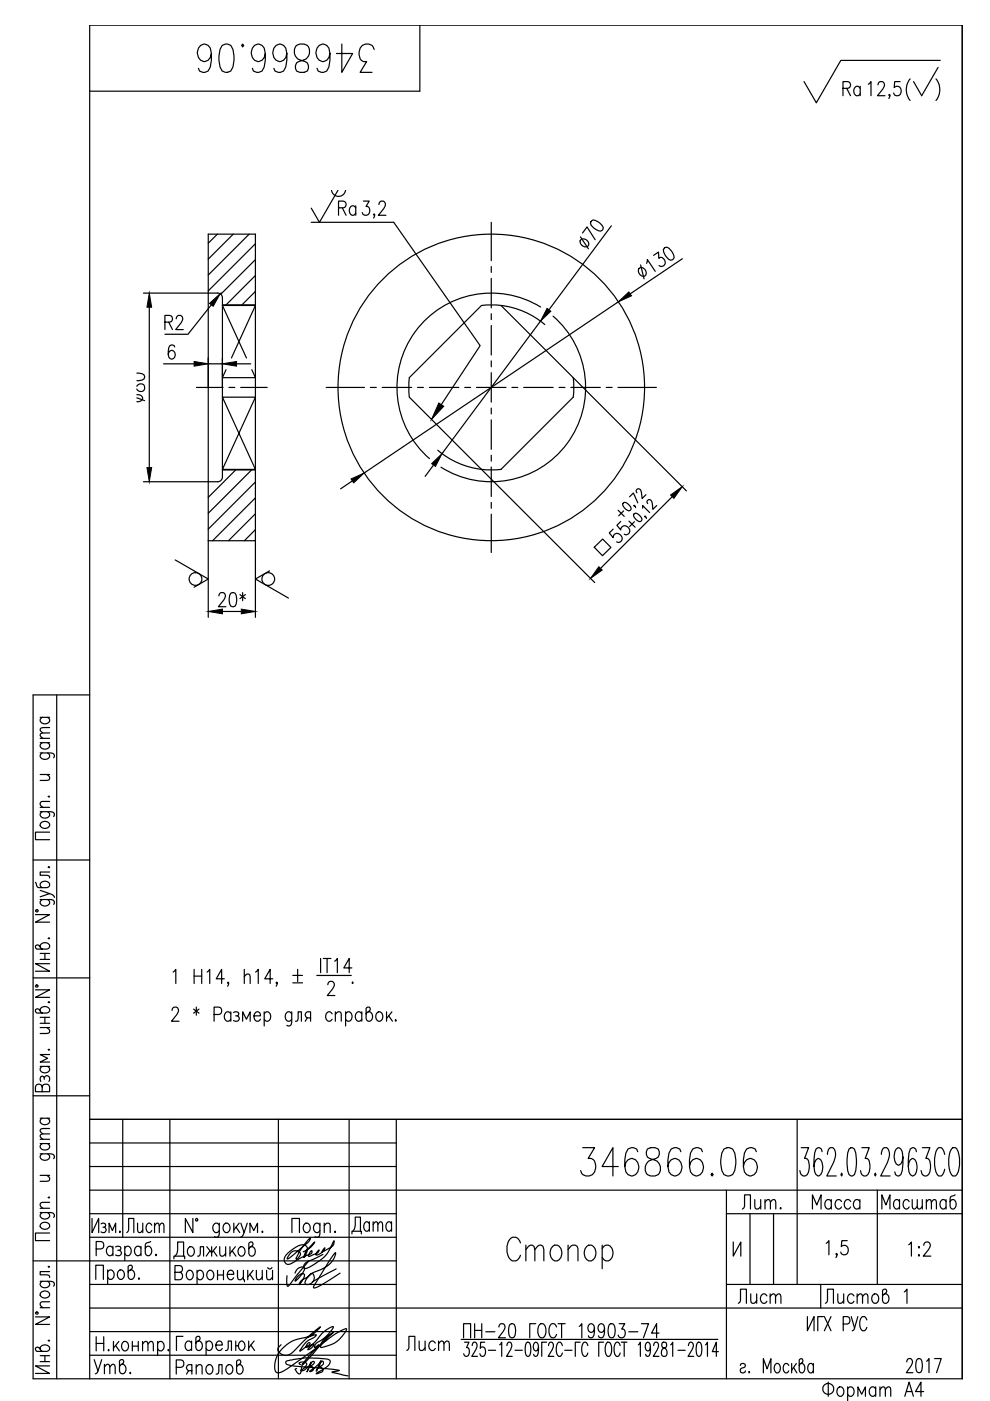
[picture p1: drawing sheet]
<svg xmlns="http://www.w3.org/2000/svg" width="210mm" height="297mm" viewBox="0 0 210 297" stroke-linecap="round" stroke-linejoin="round" font-family="sans-serif">
<defs><g id="words">
<text font-size="11" x="106.2" y="270.2">Стопор</text>
<g font-size="10.1">
<text x="40.6" y="16.6">346866.06</text>
<text x="121.7" y="250.5">346866.06</text>
</g>
<text font-size="8.4" x="190.9" y="22.6">( )</text>
<text font-size="7.1" x="73.4" y="262.8">Дата</text>
<g font-size="6.6">
<text x="70.6" y="46.9">Ra</text>
<text x="33.9" y="71.3">R2</text>
<text x="155.2" y="277.6">Лист</text>
<text x="173.9" y="277.6">Листов</text>
</g>
<g font-size="6.2">
<text x="177.4" y="21.5">Ra</text>
<text x="45.2" y="129.8">20*</text>
<text x="156.3" y="257.5">Лит.</text>
<text x="171.1" y="257.5">Масса</text>
<text x="185.9" y="257.5">Масштаб</text>
<text x="25.8" y="262.5">Лист</text>
<text x="191.6" y="267.4">1:2</text>
<text x="85" y="287.5">Лист</text>
<text x="18.7" y="292.5">Утв.</text>
<text x="36" y="292.5">Ряполов</text>
<text x="190.9" y="292.1">2017</text>
</g>
<text font-size="4.4" x="31.4" y="86.4" transform="rotate(-90 31.4 86.4)">80</text>
</g></defs>
<g fill="none" stroke="#000" stroke-width=".25">
<path d="M89 5.3v14h-70M186.2 18l.2-.6 .7-.1a.93 .93 0 0 1 .1 1.6l-1.2 1.4h1.6M199.3 12.8h-21l-5.2 9-2.6-4.5M204 5.3v287M46.1 49.6l-1.9 2M49.5 49.6l-5.3 5.3M52.8 49.6l-8.6 8.7M54.2 51.7l-10 10M54.2 55l-7.4 7.4M54.2 58.4l-6.3 6.2M66 47.1h17.5l18.3 26.2-8.2 12.5M71.7 40.3l-4 6.8-1.7-3"/>
<path d="M79.4 45.5l-.1 .1-.1-.1 .1-.1a.66 .66 0 0 1-.1 .8M80.3 43.4l.3-.6 .7-.2a.94 .94 0 0 1 .1 1.6l-1.2 1.4h1.6M104.2 47.1v8.2M104.2 56.5v1.3M104.2 59v6.3M123.1 50.2l1.7 2.6M123.2 50.8a1.06 1.06 0 0 1 1.3 .2 1.06 1.06 0 0 1 .1 1.2 1.06 1.06 0 0 1-1.2-.2 1.06 1.06 0 0 1-.2-1.2zM123.5 49.4l1-1.3 1.7 2.7M125.4 46.8a1.46 1.46 0 0 1 1.8 .5l.7 1-.2 .5a1.44 1.44 0 0 1-1.8-.5l-.7-.9zM129.6 47.9l-13.2 17.8M135.5 56.9a1 1 0 0 1 1.3 .3 1 1 0 0 1-.2 1.4 1.15 1.15 0 0 1-1.1-1.7zM135.8 56.2l.8 2.9"/>
<path d="M137.1 55.8l.2-.8 1.6 2.5M138.6 54.1l1-.7 .1 1.4 .3-.2a.95 .95 0 0 1 1.1 .9 .95 .95 0 0 1-1.1 1l-.3-.2M140.9 52.6l.1-.1a1.47 1.47 0 0 1 1.6 1l.3 1.2-.4 .4a1.46 1.46 0 0 1-1.5-1l-.3-.7v-.5zM144.7 54.9l-11.1 7.4M30.4 62.1h15.8a1 1 0 0 1 1 1v38a1 1 0 0 1-1 1h-15.8M31.7 65.1v34M34.7 77.1h6.5M37 73.6l-.1-.3-.3-.2-.6 .2a2.82 2.82 0 0 0 0 2.7 .89 .89 0 0 0 1.2-.6 .89 .89 0 0 0-.7-1.1 .81 .81 0 0 0-.8 .8M44.2 77.1h3M44.8 64.6l-4.9 6.3h-4.9M47.2 64.6h7M47.9 78.4l-.7 1.7h7l-.8-1.7"/>
<path d="M49.1 75.9l5.1-11.1h-7l5 11.1M50.2 77.1h3M54.2 61.8l-2.9 2.8M104.2 66.5v1.3M104.2 69v6.3M104.2 76.5v1.3M104.2 79v6.3M106.2 64.8l15.3 15.3M106.2 64.8l-2.3-.2-1.8 .2-15.3 15.3-.1 1.7 .1 2.4 39.3 39.3M106.2 64.8a17.5 17.5 0 0 1 9.3 4M114.6 68.1l-20.9 28.1M114.6 65.1a20 20 0 0 0-26.6 5.2 20 20 0 0 0 3 26.9"/>
<path d="M117.3 67a20 20 0 0 1 2.9 27.1 20 20 0 0 1-26.7 5M131.1 64l-53.9 36.3M41.7 82.1h5.6M47.2 84.2h7l-7 15.3h7zM47.2 99.6h7M48.5 82.1h1.3M50 99.6l-5.8 5.9M51 82.1h5.7M53.3 99.6l-9.1 9.2M69.2 82.1h8.1M78.5 82.1h1.3M81 82.1h6.3"/>
<path d="M88.5 82.1h1.3M91 82.1h6.3M91.9 98.6l-1.8 2.4M92.8 95.5a17.5 17.5 0 0 0 13.4 4M98.5 82.1h1.3M101 82.1h6.3M104.2 86.5v1.3M104.2 89v6.3M104.2 96.5v1.3M104.2 99v6.3M108.5 82.1h1.3M111 82.1h6.3"/>
<path d="M118.5 82.1h1.3M121 82.1h6.3M121.5 80.1l24 24M121.5 80.1l.2 1.7-.2 2.4-15.3 15.3M128.5 82.1h1.3M131 82.1h8.2M37.2 118.7l7 4.1-3 1.7M44.2 114.6h10v-65h-10v81.3M54.2 102.2l-10 10M54.2 105.6l-9.1 9M54.2 108.9l-5.8 5.7M54.2 112.3l-2.4 2.3"/>
<path d="M54.2 114.6v16.3M74.7 102l-2.5 1.6M104.2 106.5v1.3M104.2 109v8.1M126 116l1.8-1.7 1.7 1.8-1.8 1.7zM130 112.2l-.8 .8 .8 1a.88 .88 0 0 1 .7-.9 .88 .88 0 0 1 1 .4 .82 .82 0 0 1 .1 1.1 .82 .82 0 0 1-1.1 .3M131.1 108.2l1.3 1.3M131.6 110.6l-.8 .8 .8 1a.88 .88 0 0 1 .7-.9 .88 .88 0 0 1 1 .4 .82 .82 0 0 1 .1 1.1 .82 .82 0 0 1-1 .3M132.1 106.7l.1-.1a1.25 1.25 0 0 1 1.5 .9l.1 .4-.2 .3a1.25 1.25 0 0 1-1.5-.9zM132.2 108.3l-1 1.1M133.4 110.5l1.3 1.3M133.5 105.3l.8-.8 .9 2.1"/>
<path d="M134.5 107.2v.1h-.1v-.1l.3 .1 .1 .3M134.5 108.9a1.4 1.4 0 0 1 1.5 1.5l-.1 .1a1.25 1.25 0 0 1-1.5-.9l-.1-.4zM134.5 110.6l-1 1M135.1 104.5l-.2-.6 .2-.2h.6l.3 .7 .1 1.3 .8-.8M136.2 107.7v-.5l1.5 1.5M136.8 109.5v.1h-.1l.1-.1 .2 .1 .1 .3M137.3 106.8l-.1-.6 .2-.2h.6l.3 .7 .1 1.3 .8-.8M142.5 105.3l-15.2 15.2M57.2 121l-3 1.8 7 4M8.5 159.6l2.7 .2 .3 .3-.1 .6M8.5 157.5h2M8.5 156.5h2"/>
<path d="M8.5 152.1h2M9 159.6l-.5 .5a1 1 0 0 0 1 .9 1 1 0 0 0 1-.9l-.4-.5M9 157.5a.66 .66 0 0 0-.5 .6 .66 .66 0 0 0 .5 .6 .91 .91 0 0 0 1.1 .1 .91 .91 0 0 0 .3-1.1l-.3-.2M9 152.1l-.5 .4a1 1 0 0 0 1 1 1 1 0 0 0 1-1l-.4-.4M10.5 155.4l-1.8 .1-.2 .5 .6 .5M10.5 154.3l-1.8 .1-.2 .4 .6 .6M12 147.3v145M19 147.3h-12v145h197M8.5 172.1l2.7 .1 .3 .3-.1 .6M8.5 171.2h2M8.5 164.2h2M8.7 174.5a1.06 1.06 0 0 1 1.1-.3 1.06 1.06 0 0 1 .7 .9 1.06 1.06 0 0 1-1.1 .5 1.06 1.06 0 0 1-.9-.9z"/>
<path d="M9 172.1l-.5 .4a1 1 0 0 0 1 1 1 1 0 0 0 1-1l-.4-.4M9.9 164.2l.6 .6-.1 .6-1.9 .1M10.2 168.9h.3l-.1 .1zM10.5 176.4h-3v1.6h3M10.5 169.9l-1.8 .1-.2 .6 .6 .6M7 182.3h12M7.5 193.9h3l-3 1.6h3M7.5 187.1l.4 1 2 .1a.64 .64 0 0 0 .6-.6 .64 .64 0 0 0-.4-.6 .9 .9 0 0 0-1.1-.1 .9 .9 0 0 0-.3 1.1l.3 .2M7.6 193h.4v.3h-.4zM8.5 190.7l2.7 .1 .3 .4-.1 .5M8.5 188.8l2 .7-2 .6M9 190.7l-.5 .5a1 1 0 0 0 1 .9 1 1 0 0 0 1-.9l-.4-.5"/>
<path d="M10.2 198.9h.3l-.1 .2zM10.2 183.9l.2-.2 .1 .2-.1 .1zM10.5 189.5l.9 .4 .1 .4M10.5 184.9h-2v.7l1.9 .1 .1 .4M7 207.3h12M7.5 209.9h3l-3 1.6h3M7.6 208.9h.4v.3h-.4zM8.5 200.8a1 1 0 0 1 1-.9 1 1 0 0 1 1 .9l-.6 .4h-2.1l-.3-.3v-.3l.4-.3 .3 .1 .8 .8M8.5 214.3a1 1 0 0 1 1-.9 1 1 0 0 1 1 .9l-.6 .5h-2.1l-.3-.4v-.3l.4-.2 .3 .1 .7 .8M8.5 202.1h2M8.5 203.4h2M8.5 217.9h2"/>
<path d="M8.5 215.7h2M8.5 217h2M9.5 215.7v1.3M9.5 202.1v1.3M9.9 217.9l.6 .5-.1 .6-1.9 .1M10.2 212.5l.2-.1 .1 .1zM10.5 204.3h-3l3 1.6h-3M36.5 214.2l.2-.5 .7-.2a.93 .93 0 0 1 .1 1.6l-1.1 1.4h1.6M36.7 206.1l.6-.6v3M41.1 213.9l1.1 .9M41.2 205.5v3M41.2 207h1.6"/>
<path d="M41.6 213.5v1.7M42.2 213.9l-1.1 .9M42.8 205.5v3M43.9 206.1l.6-.6v3M45.4 215.1h1a.81 .81 0 0 0 .6-.8 .81 .81 0 0 0-.6-.8h-1v3M47.6 207.5h-1.8l1.2-2v3M48.5 208.4l-.1 .1-.2-.1 .2-.2a.65 .65 0 0 1-.2 .9M48.9 215l-.2-.3a.8 .8 0 0 0-.9 .1 .8 .8 0 0 0-.2 .9l.3 .7a.65 .65 0 0 0 1-.3M48.9 214.5v2M49.5 214.7a.72 .72 0 0 1 1.2 .3l-.2 .2-.5 .2M50.3 215.4a.59 .59 0 0 1 .5 .5 .59 .59 0 0 1-.5 .6l-.8-.1M51.4 216.5v-2l.8 1.6 .8-1.6v2"/>
<path d="M51.8 207.1l.6-.6 .5 .2 .1 1.8M51.8 205.5v3M53.8 215.4h1.4a.67 .67 0 0 0-.4-.8 .67 .67 0 0 0-.8 .4 1 1 0 0 0 .8 1.5l.4-.4M54.2 206.1l.6-.6v3M56 215l.5-.5a1 1 0 0 1 .9 1 1 1 0 0 1-.9 1l-.5-.4M56 214.5v3M57.8 207.5h-1.7l1.2-2v3M58.8 208.4l-.2 .1v-.3a.64 .64 0 0 1-.1 .9M61.8 215l-.4-.5a1 1 0 0 0-.9 1 1 1 0 0 0 .9 1l.4-.4M61.8 214.5l-.1 2.7-.3 .3-.6-.1M62.1 206.8h2M62.1 208.4h2"/>
<path d="M62.6 216.5l.5-.1 .1-1.9h.7v2M63.1 205.5v2.6M65.2 215.8l-.5 .7M65.8 215.8h-.6l-.3-.1a.67 .67 0 0 1 .3-1.2h.6v2M67.2 206.8h7.3M68 203.2v3M68.5 203.2h1.7M69.4 203.2v3M69.5 208.8l.2-.6 .7-.1a.94 .94 0 0 1 .1 1.5l-1.1 1.5h1.6M70.4 215l-.2-.3a.8 .8 0 0 0-.9 .1 .8 .8 0 0 0-.3 .9 .8 .8 0 0 0 1 .8l.4-.4M71 203.8l.5-.6v3M71.1 215.1l.6-.6 .5 .2 .2 1.8"/>
<path d="M71.1 214.5v2M73.3 215a.66 .66 0 0 1 .6-.5 .66 .66 0 0 1 .6 .5 1 1 0 0 1-.8 1.5l-.4-.4M73.3 214.5v3M74.6 205.2h-1.7l1.1-2v3M74.8 208.2l.1 .2-.1 .1-.2-.1zM76.7 215l-.2-.3a.8 .8 0 0 0-1 .1 .8 .8 0 0 0-.2 .9l.4 .7a.65 .65 0 0 0 1-.3M76.7 214.5v2M78.1 214.5a1 1 0 0 1 .9 1 1 1 0 0 1-.9 1l-.5-.6v-2.1l.4-.3h.3l.2 .4-.1 .3-.8 .8M80 214.7l.2-.2a1 1 0 0 1 1 1 1 1 0 0 1-1 1 1.17 1.17 0 0 1-.2-1.8zM82 214.5v2M82.4 215.4l.8 1.1M83.1 214.5l-1.1 1.4"/>
<path d="M83.9 216.2l.1 .2-.1 .1-.1-.1zM7 232.3h12M8.5 237.1h2M8.5 226.1h2M8.9 230.4a.73 .73 0 0 0-.7-.5 .73 .73 0 0 0-.7 .5v1.1h3v-1.1a.82 .82 0 0 0-.8-.6 .82 .82 0 0 0-.8 .6v1.1M8.9 226.1a.66 .66 0 0 0-.4 .6 .66 .66 0 0 0 .4 .6 .9 .9 0 0 0 1.2 .1 .9 .9 0 0 0 .3-1.1l-.3-.2M9 237.1l-.3 .2a.8 .8 0 0 0 .1 .9 .8 .8 0 0 0 .9 .3l.7-.4a.65 .65 0 0 0-.3-1M9.4 228.5a.59 .59 0 0 1 .5-.5 .59 .59 0 0 1 .6 .5l-.1 .8M9.4 228.8v-.3l-.5-.3a.73 .73 0 0 0-.2 1.1M10.2 222.6l.2-.2 .1 .2-.1 .1zM10.5 239.3l-1.8 .1-.2 .4 .6 .6M10.5 223.6h-2l1.6 .8-1.6 .8h2"/>
<path d="M19 237.3h185M26 237.3v25M36 237.3v55M59 237.3v55M74 237.3v55M84 237.3v55M169 237.3v35M8.5 257.1l2.7 .1 .3 .3-.1 .6M8.5 244.6l2.7 .1 .3 .4-.1 .6M8.5 256.2h2M8.5 249.2h2M8.5 242.5h2"/>
<path d="M8.5 241.6h2M8.7 259.5a1.06 1.06 0 0 1 1.1-.3 1.06 1.06 0 0 1 .7 .9 1.06 1.06 0 0 1-1.1 .5 1.06 1.06 0 0 1-.9-.9zM9 257.1l-.5 .4a1 1 0 0 0 1 1 1 1 0 0 0 1-1l-.4-.4M9 244.6l-.5 .5a1 1 0 0 0 1 .9 1 1 0 0 0 1-.9l-.4-.5M9 242.5l-.5 .4a1 1 0 0 0 1 .9 1 1 0 0 0 1-.9l-.4-.4M9.9 249.2l.6 .6-.1 .5-1.9 .2M10.2 253.9l.2-.1 .1 .1-.1 .1zM10.5 254.9l-1.8 .1-.2 .6 .6 .6M10.5 240.4l-1.8 .1-.2 .5 .6 .6M19 252.3h185M19 257.3h65M19 242.3h65"/>
<path d="M19 247.3h65M19.5 258.3v3l1.4-3v3M21.4 259.5a.59 .59 0 0 1 1 .3l-.1 .3-.5 .1M40.9 258.3v3l-1.6-3v3M41.5 258.4h.4v.4h-.4zM46.5 259.8l-.5-.5a1 1 0 0 0-.9 1 1 1 0 0 0 .9 1l.5-.4M46.5 259.3l-.1 2.7-.4 .3-.5-.1M47.6 259.5l.3-.2a1 1 0 0 1 .9 1 1 1 0 0 1-.9 1 1.17 1.17 0 0 1-.3-1.8zM49.6 259.3v2M50.7 259.3l-1.1 1.5M51.1 259.3l.7 2 .6-2M64.6 259.5a.8 .8 0 0 1 1 .1 .8 .8 0 0 1 .2 .9 .82 .82 0 0 1-.9 .8 1.18 1.18 0 0 1-.3-1.8z"/>
<path d="M67.8 259.8l-.1-.2a.58 .58 0 0 0-.9-.1 1.06 1.06 0 0 0-.3 1.1 1.06 1.06 0 0 0 .9 .7l.4-.4M67.8 259.3l-.1 2.7a.59 .59 0 0 1-.9 .2M68.7 259.9l.6-.6 .6 .2 .1 1.8M68.7 259.3v2M154 257.3h50M154 252.3v40M159 257.3v15M164 257.3v15M169.9 243.3h1.5l-.8 2.3h.4a3.1 3.1 0 0 1 .2 3.4l-.5 .3h-.4l-.4-.3-.3-.8M174.3 244.2l-.1-.6-.5-.3h-.3l-.4 .3a10 10 0 0 0-.3 4.9l.3 .5 .6 .3a2.31 2.31 0 0 0 .7-2.8l-.3-.6-.6-.3-.4 .3-.3 .6-.1 .8M175.4 244.8a1.71 1.71 0 0 1 .6-1.5h.6a1.92 1.92 0 0 1 .4 2.3l-1.7 3.7h2M178.4 248.8l.2 .2-.2 .3-.1-.3z"/>
<path d="M180 243.6l.4-.3h.3l.5 .3a8.5 8.5 0 0 1 0 5.4l-.5 .3-.7-.3a8.7 8.7 0 0 1 0-5.4zM182.7 243.3h1.6l-.9 2.3h.5a3.1 3.1 0 0 1 .1 3.4l-.4 .3h-.4l-.5-.3-.3-.8M185.6 248.8l.1 .2-.1 .3-.2-.3zM186 252.3v20M186.9 244.8a1.71 1.71 0 0 1 .5-1.5h.6a1.95 1.95 0 0 1 .4 2.3l-.2 .9-1.5 2.8h2M191.4 245.3l-.1 .9-.3 .6-.6 .2a2.31 2.31 0 0 1-.7-2.8l.3-.6 .4-.3 .6 .3a7.6 7.6 0 0 1 0 5.4l-.4 .3h-.3l-.4-.3-.2-.5M194.3 244.2l-.1-.6-.5-.3-.7 .3a10.4 10.4 0 0 0-.3 4.9l.3 .5 .6 .3a2.29 2.29 0 0 0 .7-2.8l-.3-.6-.6-.3-.4 .3-.3 .6-.1 .8M195.6 243.3h1.6l-.9 2.3h.4a3.1 3.1 0 0 1 .2 3.4l-.5 .3h-.4l-.4-.3-.3-.8M200.3 244.8a1.24 1.24 0 0 0-1.3-1.5 5.4 5.4 0 0 0-.6 5.2l.6 .8a1.24 1.24 0 0 0 1.3-1.4M201.7 243.6l.3-.3a1.23 1.23 0 0 1 1.3 1.5 5.2 5.2 0 0 1-.7 4.5 1.24 1.24 0 0 1-1.3-1.4 6.5 6.5 0 0 1 .4-4.3zM7 267.3h77M7.5 279.2h3l-3 1.6h3"/>
<path d="M7.6 278.2h.4v.4h-.4zM8.5 271.7l2.7 .1 .3 .3-.1 .6M8.5 277.3h2M8.7 274.1a1.06 1.06 0 0 1 1.1-.4 1.06 1.06 0 0 1 .7 .9 1.06 1.06 0 0 1-1.1 .6 1.06 1.06 0 0 1-.9-.9zM9 271.7l-.5 .4a1 1 0 0 0 1 .9 1 1 0 0 0 1-.9l-.4-.4M10.2 268.6h.3l-.1 .1zM10.5 261.4h-3v1.6h3M10.5 276l-1.8 .1-.2 .6 .6 .6M10.5 269.6h-2v.7l1.9 .1 .1 .5M19 277.3h185M19 262.3h65M19 272.3h65"/>
<path d="M20.3 271.3v-3h1.6v3M20.4 264.8h1a.82 .82 0 0 0 .6-.8 .82 .82 0 0 0-.6-.8h-1v3M22.1 260.2a.61 .61 0 0 1 .4 .6 .61 .61 0 0 1-.4 .5l-.7-.1M22.8 269.7a.67 .67 0 0 1 .7-.5 .67 .67 0 0 1 .6 .5 1.01 1.01 0 0 1-.8 1.6l-.5-.5M22.8 269.3v3M23.1 261.3v-2l.7 1.6 .7-1.6v2M23.9 264.7a.67 .67 0 0 0-.6-.5 .67 .67 0 0 0-.6 .5 1.01 1.01 0 0 0 .8 1.5l.4-.4M23.9 264.2v2M24.5 264.4a.73 .73 0 0 1 1.2 .3l-.4 .4h-.3M25.2 269.4a.64 .64 0 0 1 1.1 .3 1.01 1.01 0 0 1-.8 1.6 1.18 1.18 0 0 1-.3-1.9zM25.3 265.1a.59 .59 0 0 1 .5 .6 .59 .59 0 0 1-.5 .5l-.8-.1M26.5 264.7a.66 .66 0 0 1 .6-.5 .66 .66 0 0 1 .6 .5 1.01 1.01 0 0 1-.8 1.5l-.4-.4"/>
<path d="M26.5 264.2v3M27.6 269.3a1 1 0 0 1 1 1 1 1 0 0 1-1 1l-.4-.6v-2.2l.3-.2h.4l.2 .4-.1 .3-.8 .7M29.5 271l.1 .1-.1 .2-.2-.2zM29.9 264.7a.67 .67 0 0 0-.6-.5 .67 .67 0 0 0-.7 .5 1.01 1.01 0 0 0 .8 1.5l.5-.4M29.9 264.2v2M31.9 263.2l-1 .5-.1 2a.64 .64 0 0 0 .6 .6 .64 .64 0 0 0 .7-.5 .91 .91 0 0 0 0-1.1 .91 .91 0 0 0-1.1-.3l-.2 .3M33.1 265.9l.1 .2-.1 .1-.1-.1zM36.9 266.9v-.6h2.3v.6M37.1 266.3a2.99 2.99 0 0 0 .6-3h1.2v3M37.1 269.8h1a.82 .82 0 0 1 .6 .7 .82 .82 0 0 1-.6 .8h-1v-3h1a.73 .73 0 0 1 .6 .7 .73 .73 0 0 1-.6 .8M39.8 269.5a.64 .64 0 0 1 1.1 .3 1.01 1.01 0 0 1-.8 1.5 1.19 1.19 0 0 1-.3-1.8zM40.1 264.5a.8 .8 0 0 1 .9 .1 .8 .8 0 0 1 .2 .9 .8 .8 0 0 1-.9 .8 1.18 1.18 0 0 1-.2-1.8z"/>
<path d="M41.8 269.8a.67 .67 0 0 1 .6-.5 .67 .67 0 0 1 .6 .5 1.01 1.01 0 0 1-.8 1.5l-.4-.4M41.8 269.3v3M41.9 266.3l.5-.1 .1-1.9h.7v2M43.8 264.3l1.1 1.3 1-1.3M44.2 269.5a.64 .64 0 0 1 1 .3 1.01 1.01 0 0 1-.8 1.5 1.18 1.18 0 0 1-.2-1.8zM44.5 265.2l-.8 1.1M44.9 264.3v2M45.2 265.2l.8 1.1M46.1 270.3h1.3M46.1 269.3v2M46.6 264.3l.1 1.9 .6 .1 .5-.5M47.4 269.3v2"/>
<path d="M47.8 264.3v2M48.2 270.2h1.4a.67 .67 0 0 0-.5-.8 .67 .67 0 0 0-.8 .4 1.01 1.01 0 0 0 .8 1.5l.5-.4M48.8 264.3v2M49.2 265.2l.8 1.1M49.9 264.3l-1.1 1.5M50 260.2l.8 1.1M50.4 269.3l.1 1.9 .5 .1 .6-.5M50.8 264.5a.8 .8 0 0 1 .9 .1 .8 .8 0 0 1 .3 .9 .8 .8 0 0 1-1 .8 1.18 1.18 0 0 1-.2-1.8zM51.6 269.3v2h.2v.5M51.8 261.3l-.3 .6-.6 .4M52.5 269.3v2M53 270.2l.8 1.1"/>
<path d="M53 261.3v-2l.8 1.6 .8-1.6v2M53.2 264.3a1 1 0 0 1 .9 1 1 1 0 0 1-.9 1l-.4-.5v-2.2l.3-.3h.3l.3 .5-.1 .2-.8 .8M53.7 269.3l-1.2 1.5M54.4 269.3l.1 1.9 .5 .1 .6-.5M55.6 269.3v2M55.6 261v.3l-.1-.1zM56.5 269.3l.1 1.9 .6 .1 .6-.5M56.7 268.8a.5 .5 0 0 0 .5 .3 .5 .5 0 0 0 .5-.3M57.8 269.3v2M61.6 265.7l.8-.5h.6l.5 .3 .2 .6-.7 .8-.1 .1-.1-.2 .9-1.8 1.2-1.7 .9-.8-.5 .9-3.5 3-.9 .5 .1-.4zM61.9 261.3v-3h1.6v3M62.5 269.9l.3-.6 .5-.4 .7-.3 .5 .1 .1 .4-.5 .8-.9 1.2-.6 .5 .7-1.2 .6-.3h.5l.2 .3-.2 .7-1 1.2 .6-.9 1.2-.7 1-.7 .3 .4 .1 .7-.3 .6-.5 .5-.7 .1-.4-.2 .1-.6 .5-.7 .8-.8 2.6-1.1 1.1-.8 1-1.3 .3-1.2-1.6 2.3-2.9 4.7-.1 .4h.4l1.1-.5 4.1-2.6"/>
<path d="M64.3 265.4l1.4-.8 1-1.3-1.8 2-.4 1.3 .6-1.2v-.9l-.2-.4-.4-.1h-.9l-1.7 .9-1.1 1.1-.5 .9 .1 .7 .6 .5 .7-.2 2.3-1.3 1.9-.8 .2-.3v-.3l-.5 .5-.2 .7 1.9-.7 .3-.7-.6 .9v.2l.5-.1 1.1-.8 .3-.6-.6 .8 2.2-1.2 .3-.4v-.7l-1.1 2.2-1 1.2-3 2.1-.8 .3-.5-.1 .1-.6 .4-.5 3.6-1.7M65.6 267.3l-4.6 5.4-.2-.4 .1-1.8M71.3 269l-5.1 2.8M154 272.3h50M155.5 263.3v3l1.6-3v3M171.2 279.1v3l1.4-3v3M174.6 279.1h-1.2v3M174.8 279.1l1.4 3M175.2 263.6l.5-.6v3M176.2 279.1l-1.4 3M177.5 265.9l-.2 .1-.1-.1 .1-.1a.62 .62 0 0 1-.1 .8M179.6 263h-1.1l-.1 1.3a.87 .87 0 0 1 1.1-.2 .87 .87 0 0 1 .4 1.1 .82 .82 0 0 1-.7 .8 .82 .82 0 0 1-.9-.5"/>
<path d="M180.5 279.1l.7 2.5M181.9 279.1l-.8 2.8-.4 .2M183.8 279.9a.71 .71 0 0 0-.7-.8 .71 .71 0 0 0-.7 .8 2.03 2.03 0 0 0 .5 2.2 .78 .78 0 0 0 .9-.7M191.7 273.9l.6-.6v3M8.5 286.1a1 1 0 0 1 1-1 1 1 0 0 1 1 1l-.6 .4h-2.1l-.3-.3v-.4l.4-.2 .3 .1 .8 .8M8.5 287.4h2M8.5 288.7h2M9.5 287.4v1.3M10.2 284.2l.2-.1 .1 .1-.1 .1zM10.5 289.6h-3l3 1.6h-3M19 292.3v-287h185v287M19 282.3h65"/>
<path d="M19 287.3h65M20.4 283.4v3M20.4 284.8h1.6M22 283.4v3M24.1 284.4v2M24.5 285.3l.8 1.1M25.2 284.4l-1.1 1.4M26.1 284.6a.64 .64 0 0 1 1 .2 1.01 1.01 0 0 1-.8 1.6 1.19 1.19 0 0 1-.2-1.8zM28.1 284.4v2M29.3 284.4v2M30.2 285l.6-.6 .5 .2 .1 1.8M30.2 284.4v2"/>
<path d="M31.4 285l.5-.6 .5 .2 .1 1.8M33.4 284.8a.67 .67 0 0 1 .7-.4 .67 .67 0 0 1 .6 .4 1.01 1.01 0 0 1-.8 1.6l-.5-.4M33.4 284.4v3M38.8 283.3h-1.4v3M40.6 284.8l-.2-.3a.8 .8 0 0 0-.9 .1 .8 .8 0 0 0-.3 .9l.4 .7a.65 .65 0 0 0 1-.3M40.6 284.3v2M42 284.3a1 1 0 0 1 .9 1 1 1 0 0 1-.9 1l-.5-.5v-2.2l.4-.3h.3l.2 .5-.1 .2-.8 .8M43.7 284.8l.5-.5a1 1 0 0 1 .9 1 1 1 0 0 1-.9 1l-.5-.4M43.7 284.3v3M45.8 285.2h1.3a.66 .66 0 0 0-.4-.8 .66 .66 0 0 0-.8 .4 .99 .99 0 0 0 .8 1.5l.4-.4M47.8 286.3l.5-.1 .1-1.9h.7v2M50 285.3h.6a.89 .89 0 0 1 .8-1 1.07 1.07 0 0 1 .5 1.1 1.07 1.07 0 0 1-.8 .9 .99 .99 0 0 1-.5-1"/>
<path d="M50 284.3v2M52.7 284.3v2M53.2 285.2l.8 1.1M53.9 284.3l-1.2 1.5M63.8 289.3l-.4-.3 .5-.2h.7l.4 .4-.4 .8-.9 .5 .5 .1 1.2-.9 .5-.9-.8 2 .9-1.9 .3-.2h.3l-.1 .4-.7 .5 .4 .2 .3 .4-.1 .3-.5 .3-.2-.1 1.9-1.5 .5-.7-1 2.2 1-2 .3-.1 .2 .3-.1 .4-.5 .4h-.5l.7 .3 .2 .4v.3l-1.3 .6 .2-.3 2.2-1.4 .4-.6 .1-.4-.2-.3-.6-.2-4.1-.2-3.6 .5-.7 .2-.2 .2 .2 .5 1.9 .4 9.1 .8 .1 .1-1.5 .3 3.4 .8M64.1 289.1l-.5 2.1h-.3l-.4-.3-.3-.6 .3-.1M65.2 283.6l1.4-.5 .5-.1-.6 .6-1.6 .9-1.3 2 2.1-1.4v-.3l-.2-.1-.4 .4-.2 .5h.3l1.3-.6-.2 .5-.4 .4-.6 .2 3-3.5 1.6-1.1 .8-.2-.4 .7-1.1 1.3-2.2 1.6-.3 .8 .9-.6-3.5 4.2 2-1.9 2.4-3.1 .8-.8 1.4-1-2.1 2-.5 .7-.1 .5 2-.5 1.3-.7 1.3-1.3 .7-1 .2-.5-.8 .3-1.6 .8-10.1 7.4-1.4 .7-.7 .2-.4-.2-.2-.5 .1-1.7 .5-1.4 .9-1.3 1.3-1.1 1.2-.7 3.5-1 1.1-.8 1-1.1-2.6 2.1-3.2 3.2-.8 .6-1.1 .1-1-.6-.3-.6 .7-1M97.8 284h54.4M98.3 283.6v-3h1.5v3M98.5 284.6h.9l-.5 1.1h.3a1.23 1.23 0 0 1-.2 1.9 .56 .56 0 0 1-.7-.6M100.1 285.3v-.2a.56 .56 0 0 1 .7-.5l.3 .3a1.39 1.39 0 0 1-.2 1.2l-.9 1.5h1.2M100.6 280.6v3"/>
<path d="M100.6 282.1h1.5M102.1 280.6v3M102.8 284.6h-.9l-.1 1.3a.53 .53 0 0 1 .9-.2 1.32 1.32 0 0 1-.3 1.9 .56 .56 0 0 1-.7-.6M103 282.4h1.9M103.5 286.3h1.6M105.8 281.4l.1-.5a.69 .69 0 0 1 1-.1 .69 .69 0 0 1 .1 1l-1.3 1.8h1.5M105.9 285.1l.5-.5v3M107.5 285.3v-.2a.57 .57 0 0 1 .7-.5l.2 .3a1.39 1.39 0 0 1-.1 1.2l-.9 1.5h1.2M108.1 280.8l.6-.2a1.5 1.5 0 0 1 .6 1.8l-.3 1.1-.5 .1a1.5 1.5 0 0 1-.7-1.7zM109.2 286.3h1.5M111.6 284.7l.4-.1a1.65 1.65 0 0 1 .5 1.7l-.2 1.1-.4 .2a1.67 1.67 0 0 1-.6-1.7zM113.6 280.6h-1.3v3"/>
<path d="M114.2 285.6l-.3 .7-.2 .1a1.03 1.03 0 0 1-.6-.9 1.03 1.03 0 0 1 .6-.9l.2 .1a3.3 3.3 0 0 1 0 2.7l-.4 .2-.3-.2-.1-.3M114.5 280.8l.2-.2a.96 .96 0 0 1 1 1.2 1.85 1.85 0 0 1-.6 1.8 .95 .95 0 0 1-1.1-1.1 2.19 2.19 0 0 1 .5-1.7zM115.9 284.6h-1v3M116.3 285.3v-.2a.57 .57 0 0 1 .7-.5l.3 .3a1.39 1.39 0 0 1-.2 1.2l-.9 1.5h1.2M118 281.4l-.3-.6-.7-.2a2.02 2.02 0 0 0 0 3 .79 .79 0 0 0 1-.7M118.3 280.6h1.5M119.1 280.6v3M119.2 285.3l-.1-.3a.58 .58 0 0 0-.7-.4 .58 .58 0 0 0-.4 .7l-.1 .4a2.14 2.14 0 0 0 .6 1.9 .7 .7 0 0 0 .7-.7M119.7 286.3h1.6M122.8 281.2l.6-.6v3M123 284.6h-1v3M124.6 285.3a.62 .62 0 0 0-.6-.8 .62 .62 0 0 0-.6 .8l-.1 .4a2.14 2.14 0 0 0 .6 1.9 .69 .69 0 0 0 .7-.7"/>
<path d="M126 281.6a.77 .77 0 0 1-.7 .9 .96 .96 0 0 1-.7-1 .96 .96 0 0 1 .8-.9l.3 .2a2.65 2.65 0 0 1 0 2.7l-.5 .1-.3-.1-.2-.3M128 284.6h-1.1v3M128.2 281.6l-.3 .8a.88 .88 0 0 1-1.1-.5 .88 .88 0 0 1 .3-1.1l.3-.2 .5 .2a2.72 2.72 0 0 1 0 2.7l-.6 .1-.3-.1-.1-.3M128.7 284.7l.1-.1a.7 .7 0 0 1 .8 .7l.1 .4a2.14 2.14 0 0 1-.5 1.9 .69 .69 0 0 1-.8-.7l-.1-1.2zM129.2 280.8l.6-.2a1.49 1.49 0 0 1 .6 1.8l-.3 1.1-.5 .1a1.49 1.49 0 0 1-.7-1.7zM131.3 280.6h1.2l-.7 1.2h.3a.93 .93 0 0 1 .4 1.3 .93 .93 0 0 1-1.3 .3l-.1-.3M131.5 285.3a.62 .62 0 0 0-.6-.8 .62 .62 0 0 0-.6 .8l-.1 .4a2.14 2.14 0 0 0 .5 1.9 .7 .7 0 0 0 .8-.7M131.7 284.6h1.2M132.3 284.6v3M133.3 282.4h1.9M135.3 285.1l.5-.5v3M136 280.6h1.5l-1.1 3"/>
<path d="M137.9 285.6l-.1 .4-.4 .4a1.02 1.02 0 0 1-.6-.9 1.02 1.02 0 0 1 .6-.9l.3 .1a3.3 3.3 0 0 1 0 2.7l-.5 .2-.2-.2-.1-.3M138.6 285.3l.1-.4 .2-.3h.4l.2 .3a1.39 1.39 0 0 1-.1 1.2l-.9 1.5h1.2M139.7 282.6h-1.6l1.1-2v3M140.4 284.7a.85 .85 0 0 0 .8 1.3 .9 .9 0 0 1 .2 1 .9 .9 0 0 1-.7 .6 1.03 1.03 0 0 1-.5-1.1 1.03 1.03 0 0 1 .9-.8 .61 .61 0 0 0 .2-.8 .61 .61 0 0 0-.9-.2zM142.2 285.1l.4-.5v3M143.7 286.3h1.6M146 285.3v-.2a.58 .58 0 0 1 .7-.5l.2 .3a1.36 1.36 0 0 1-.2 1.2l-.8 1.5h1.2M147.9 284.7l.4-.1a1.65 1.65 0 0 1 .5 1.7l-.3 1.1-.4 .2a1.65 1.65 0 0 1-.5-1.7zM149.6 285.1l.4-.5v3M152.3 286.6h-1.3l.9-2v3M157 289.5a.56 .56 0 0 1 .5-.4 .56 .56 0 0 1 .6 .4l-.3 .4-.6 .2a.6 .6 0 0 0-.2 .8 .6 .6 0 0 0 1.1-.3M158.8 290.8v.3z"/>
<path d="M161.9 291.1v-3l.7 2.1 .8-2.1v3M164.5 289.2l.5-.1a1.24 1.24 0 0 1 0 2 1.05 1.05 0 0 1-.9-.8 1.05 1.05 0 0 1 .4-1.1zM167.2 289.5l-.4-.4h-.3a1.24 1.24 0 0 0 0 2h.3l.4-.5M167.9 289.1v2M168.3 289.9l.7 1.2M168.8 289.1l-.9 1.4M169.9 289.1h.2a1.24 1.24 0 0 1 0 2 .61 .61 0 0 1-.7-.6v-2.1l.3-.3h.4v.1a.73 .73 0 0 1-.4 1l-.3 .3M172.4 289.5l-.3-.4h-.4a1.24 1.24 0 0 0 0 2h.4l.3-.5M172.4 289.1v2M175.6 293v3M177.8 294.2a.64 .64 0 0 1 1 .3 1.01 1.01 0 0 1-.8 1.5 1.19 1.19 0 0 1-.2-1.8zM178.8 280.7h.9a.85 .85 0 0 0 .5-.8 .85 .85 0 0 0-.5-.8h-.9v3"/>
<path d="M179.7 294.5a.66 .66 0 0 1 .7-.5 .66 .66 0 0 1 .6 .5 1.01 1.01 0 0 1-.8 1.5l-.5-.4M179.7 294v3M181.9 296v-2l.8 1.6 .8-1.6v2M185.7 294.5a.67 .67 0 0 0-.7-.5 .67 .67 0 0 0-.6 .5 1.01 1.01 0 0 0 .8 1.5l.5-.4M185.7 294v2M186.6 294.6l.5-.6 .5 .2 .1 1.8M186.6 294v2M187.7 294.6l.6-.6 .5 .2 .1 1.8M191.8 296l1-3 .9 3M192.2 295h1.1M195.8 295h-1.7l1.2-2v3"/>
<circle cx="104.2" cy="82.1" r="32.5"/>
<circle cx="41.4" cy="122.8" r="1.35"/>
<circle cx="56.9" cy="122.8" r="1.35"/>
<circle cx="175.6" cy="294.5" r="1.17"/>
</g>
<path d="M31.7 62.1l.5 3h-1zM41.2 76.6l3 .5-3 .5zM44.4 64.3l2.3-2-1.5 2.6zM47.2 77.1l3-.5v1zM116 65.4l.8 .6-2.2 2.1zM131.1 64l2.2-2.1 .6 .8zM31.2 99.1h1l-.5 3zM91.5 98.3l2.2-2.1-1.4 2.7zM93 85.4l1.1 .7-2.6 2.8zM74.4 101.6l2.8-1.3-2.2 2.1zM142.2 105l2.5-1.8-1.8 2.5zM127 120.2l.7 .7-2.5 1.7z" fill="#000" stroke="#000" stroke-width=".21"/>
<use href="#words"/>
</svg>
